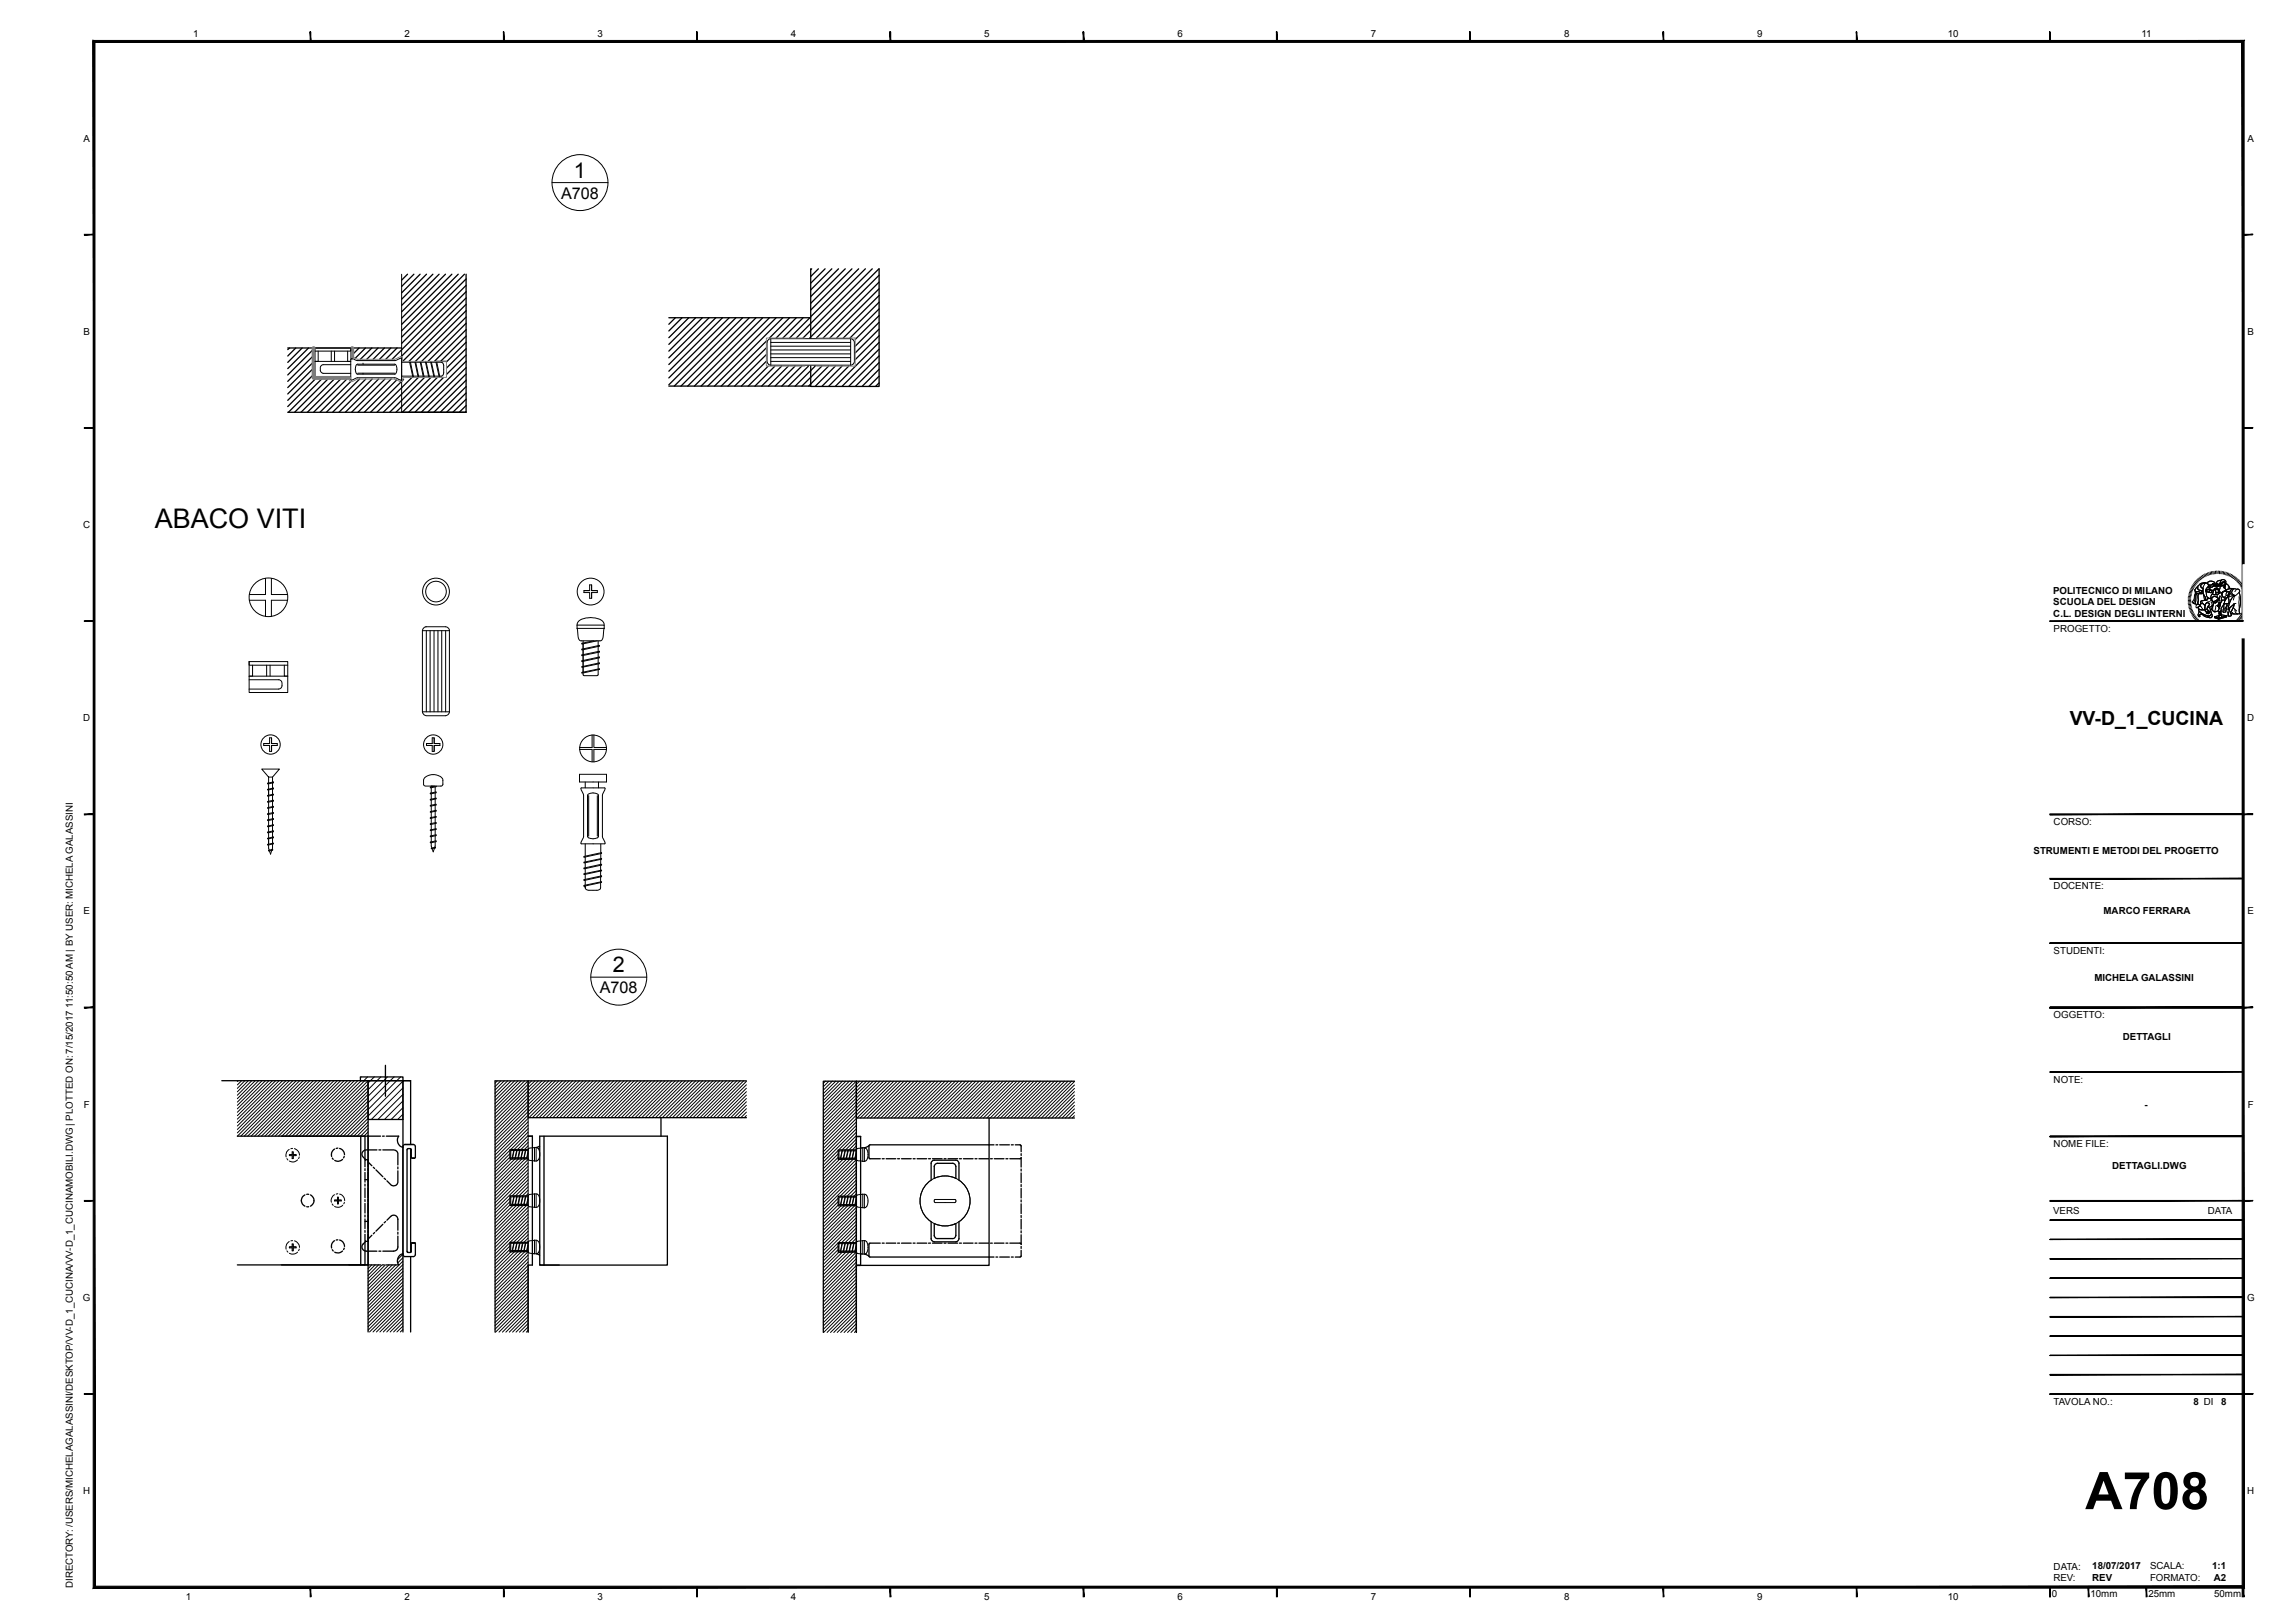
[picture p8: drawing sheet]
<svg xmlns="http://www.w3.org/2000/svg" width="594mm" height="420mm" viewBox="0 0 594 420" stroke-linecap="round" stroke-linejoin="round" font-family="sans-serif">
<defs><g id="words">
<text font-size="13.4" x="539.5" y="390.5">A708</text>
<text font-size="7" x="40" y="136.6">ABACO VITI</text>
<g font-size="5.6">
<text x="148.5" y="46">1</text>
<text x="158.5" y="251.6">2</text>
</g>
<text font-size="5" x="535.5" y="187.5">VV-D_1_CUCINA</text>
<g font-size="4.2">
<text x="145.1" y="51.5">A708</text>
<text x="155.2" y="257.1">A708</text>
</g>
<g font-size="2.5">
<text x="50" y="9.6">1</text>
<text x="104.6" y="9.6">2</text>
<text x="154.6" y="9.6">3</text>
<text x="204.6" y="9.6">4</text>
<text x="254.6" y="9.6">5</text>
<text x="304.6" y="9.6">6</text>
<text x="354.6" y="9.6">7</text>
<text x="404.6" y="9.6">8</text>
<text x="454.6" y="9.6">9</text>
<text x="503.9" y="9.6">10</text>
<text x="554" y="9.6">11</text>
<text x="21.6" y="36.6">A</text>
<text x="581.5" y="36.6">A</text>
<text x="21.6" y="86.6">B</text>
<text x="581.5" y="86.6">B</text>
<text x="21.5" y="136.6">C</text>
<text x="581.4" y="136.6">C</text>
<text x="531.1" y="153.7">POLITECNICO DI MILANO</text>
<text x="531.2" y="156.7">SCUOLA DEL DESIGN</text>
<text x="531.2" y="159.7">C.L. DESIGN DEGLI INTERNI</text>
<text x="531.3" y="163.5">PROGETTO:</text>
<text x="21.5" y="186.6">D</text>
<text x="581.4" y="186.6">D</text>
<text x="531.3" y="213.5">CORSO:</text>
<text x="526.1" y="220.9">STRUMENTI E METODI DEL PROGETTO</text>
<text x="531.3" y="230.2">DOCENTE:</text>
<text x="21.6" y="236.6">E</text>
<text x="544.2" y="236.6">MARCO FERRARA</text>
<text x="581.5" y="236.6">E</text>
<text x="531.3" y="246.9">STUDENTI:</text>
<text x="541.8" y="253.9">MICHELA GALASSINI</text>
<text x="531.3" y="263.5">OGGETTO:</text>
<text x="549.2" y="269.3">DETTAGLI</text>
<text x="531.3" y="280.2">NOTE:</text>
<text x="21.7" y="286.6">F</text>
<text x="554.8" y="286.6">-</text>
<text x="581.6" y="286.6">F</text>
<text x="531.3" y="296.9">NOME FILE:</text>
<text x="546.5" y="302.5">DETTAGLI.DWG</text>
<text x="531.2" y="314.1">VERS</text>
<text x="571.2" y="314.1">DATA</text>
<text x="21.4" y="336.6">G</text>
<text x="581.3" y="336.6">G</text>
<text x="531.3" y="363.7">TAVOLA NO.:</text>
<text x="567.5" y="363.7">8 DI</text>
<text x="574.7" y="363.7">8</text>
<text x="21.5" y="386.6">H</text>
<text x="581.4" y="386.6">H</text>
<text x="531.3" y="406.2">DATA:</text>
<text x="541.3" y="406.1">18/07/2017</text>
<text x="556.2" y="406.1">SCALA:</text>
<text x="572.3" y="406.1">1:1</text>
<text x="18.9" y="411" transform="rotate(-90 18.9 411)">DIRECTORY: /USERS/MICHELAGALASSINI/DESKTOP/VV-D_1_CUCINA/VV-D_1_CUCINAMOBILI.DWG | PLOTTED ON: 7/15/2017 11:50:50 AM | BY USER: MICHELA GALASSINI</text>
<text x="530.8" y="413.2">0</text>
<text x="531.2" y="409.1">REV:</text>
<text x="540.8" y="413.2">10mm</text>
<text x="541.3" y="409.1">REV</text>
<text x="555.8" y="413.2">25mm</text>
<text x="556.2" y="409.1">FORMATO:</text>
<text x="572.7" y="409.1">A2</text>
<text x="572.8" y="413.2">50mm</text>
<text x="48.1" y="414.1">1</text>
<text x="104.6" y="414.1">2</text>
<text x="154.6" y="414.1">3</text>
<text x="204.6" y="414.1">4</text>
<text x="254.6" y="414.1">5</text>
<text x="304.6" y="414.1">6</text>
<text x="354.6" y="414.1">7</text>
<text x="404.6" y="414.1">8</text>
<text x="454.6" y="414.1">9</text>
<text x="503.9" y="414.1">10</text>
</g>
</g></defs>
<g fill="none" stroke="#000" stroke-width=".34">
<path d="M105.4 71l-1.5 1.5M107.1 71l-3.2 3.1M108.7 71l-4.8 4.8M110.3 71l-6.4 6.4M112 71l-8.1 8M113.6 71l-9.7 9.7M115.3 71l-11.4 11.3M116.9 71l-13 13M118.6 71l-14.7 14.6M120.2 71l-16.3 16.3M120.6 73.8l-19.1 19.2M120.6 75.5l-16.9 16.8"/>
<path d="M120.6 71v35.7h-16.7M120.6 72.2l-16.7 16.7M120.6 77.1l-16.4 16.4M120.6 78.8l-14.8 14.7M209.7 69.6v17.9M210 69.6l-.3 .2M211.7 69.6l-2 2M213.5 69.6l-3.8 3.7M215.2 69.6l-5.5 5.4M216.9 69.6l-7.2 7.2M218.7 69.6l-9 8.9M220.4 69.6l-10.7 10.6"/>
<path d="M222.1 69.6l-12.4 12.4M223.9 69.6l-17.9 17.9M225.7 69.6l-17.9 17.9M227.4 71.2l-16.2 16.3M227.4 73l-14.4 14.5M227.4 74.7l-12.7 12.8M227.4 76.5l-11 11M227.4 78.2l-9.2 9.3M227.4 79.9l-7.5 7.6M74.4 90.1h29.5M74.9 90.1l-.5 .4M76.5 90.1l-2.1 2"/>
<path d="M78.2 90.1l-3.8 3.7M79.8 90.1l-5.4 5.3M81.1 90.3l-6.7 6.7M81.1 92l-6.7 6.7M81.1 93.7l-6.7 6.6M81.1 95.3l-6.7 6.6M81.1 96.9l-6.7 6.7M81.9 97.8l-7.5 7.4M83.5 97.8l-8.9 8.9M85.1 97.8l-8.9 8.9M86.8 97.8l-8.9 8.9M88.4 97.8l-8.9 8.9"/>
<path d="M90 97.8l-8.9 8.9M90.7 98.7l-7.9 8M91.2 90.1l-.1 .1M92.9 90.1l-1.8 1.7M93 98.1l-8.6 8.6M94.6 90.1l-2.7 2.6M94.6 98.1l-8.6 8.6M96.2 90.1l-3 2.9M96.3 98.1l-8.6 8.6M97.8 90.1l-2.9 2.9M97.9 98.1l-8.6 8.6M99.5 90.1l-3 2.9"/>
<path d="M99.6 98.1l-8.6 8.6M101.1 90.1l-2.9 2.9M101.2 98.1l-8.6 8.6M102.6 98.3l-8.3 8.4M102.7 90.1l-2.9 2.9M104.4 98.2l-8.5 8.5M106.5 97.8l-9 8.9M106.9 97.7h.1M108.2 97.7l-9 9M109.8 97.7l-9 9M111.5 97.7l-9.1 9M112.8 93.5h2.7"/>
<path d="M113.1 97.7l-9 9M114.7 97.7l-9 9M120.6 80.4l-13.1 13.1M120.6 82.1l-11.5 11.4M120.6 83.7l-9.9 9.8M120.6 85.3l-8.2 8.2M120.6 87l-6.6 6.5M120.6 88.6l-5.1 5.1M120.6 90.2l-5.1 5.1M120.6 91.9l-5.1 5M120.6 93.5l-13.3 13.2M120.6 95.1l-11.6 11.6"/>
<path d="M120.6 96.8l-10 9.9M120.6 98.4l-8.4 8.3M173 82.2h36.7M174.7 82.2l-1.7 1.7M176.5 82.2l-3.5 3.5M178.2 82.2l-5.2 5.2M180 82.2l-7 6.9M181.7 82.2l-8.7 8.7M183.5 82.2l-10.5 10.4M185.2 82.2l-12.2 12.1M186.9 82.2l-13.9 13.9M188.7 82.2l-15.7 15.6"/>
<path d="M190.4 82.2l-17.4 17.4M192.1 82.2l-17.7 17.7M193.9 82.2l-17.7 17.7M195.6 82.2l-17.7 17.7M197.3 82.2l-17.7 17.7M198.3 88.3l-11.7 11.6M198.3 90l-10 9.9M198.3 91.7l-8.2 8.2M198.3 93.5l-6.5 6.4M198.7 94.8l-5.1 5.1M199.1 82.2l-17.7 17.7M200.5 94.8l-5.2 5.1"/>
<path d="M200.8 82.2l-17.7 17.7M202.2 94.8l-5.2 5.1M202.5 82.2l-17.7 17.7M203.9 94.8l-5.1 5.1M204.3 82.2l-5.2 5.3M205.7 94.8l-5.2 5.1M206 82.2l-5.2 5.3M207.4 94.8l-5.2 5.1M207.8 82.2l-5.3 5.3M209.1 94.8l-5.1 5.1M209.5 87.5l17.9-17.9v30.4h-17.7M209.5 82.2l-5.2 5.3"/>
<path d="M209.7 94.8v5.1h-36.7M210.9 94.8l-5.2 5.1M212.6 94.8l-5.1 5.1M214.4 94.8l-5.2 5.1M216.1 94.8l-5.2 5.2M217.8 94.8l-5.2 5.2M219.6 94.8l-5.2 5.2M227.4 81.7l-6.1 6.2M227.4 83.4l-6.1 6.2M227.4 85.1l-6.1 6.2M227.4 86.9l-6.1 6.2M227.4 88.6l-11.3 11.4"/>
<path d="M227.4 90.3l-9.6 9.7M227.4 92.1l-7.8 7.9M227.4 93.8l-6.1 6.2M227.4 95.6l-4.4 4.4M227.4 97.3l-2.6 2.7M227.4 99.1l-.9 .9M74.4 106.7h46.2M120.6 100l-6.7 6.7M120.6 101.7l-5.1 5M120.6 103.3l-3.4 3.4M120.6 105l-1.8 1.7M120.6 106.6l-.1 .1"/>
<path d="M57.4 279.7h48.8v16.5M95.2 279.7v65M99.7 275.7v8M104.2 279.7v-1h-11v1h11v10h-9M106.2 279.7h-2v65M136.6 279.7h56.5M278 279.8h-65v65M61.4 294h37M86 299.7l.2 .3M86.6 297.4l-.8 .9v1M87.4 297.1l-.4 .1M87.9 297.2l.8 .5 .4 1.1"/>
<path d="M89 299.2l-.1 .4M93.3 294v33.3M94.4 294v6.1M95.2 294v33.3h-5M97.5 297.6h-2.8a1.08 1.08 0 0 0-1 .6 1.08 1.08 0 0 0 .3 1.2l.6 .7M98 297.6h.5M99 294h.4M99 297.6h2.8a1.08 1.08 0 0 1 1.1 1.1v2.8M99.9 294h3.2a1.91 1.91 0 0 0 1.1 2.9M106.2 297.3v26.8M106.7 299.7h.5h-.5M106.7 299.7l-.3-.1v-2.2l-.9-.2-.2 .3v26.4l.2 .2 .9-.1v-2.2l.3-.2"/>
<path d="M107.2 299.7l.3-.1-.1-3.2-.4-.2-2.5 .1-.3 .3v28.1l.3 .4 2.5 .1 .4-.3 .1-3.2-.3-.1M136.6 294h1.1v33.4h-1.1v17.3M136.6 297.5h-4.7v2.4h4.7M139.6 296.6l-.8 .3M139.6 294h33.1v33.4h-33.1zM140.7 294v33.4M171 289.2v4.8M193.1 289.2h-56.5v-9.5h-8.5v65M221.6 297.6h-4.7v2.4h4.7M221.6 294.1h1.1M222.7 294.1v33.4M222.7 294.1h-1.1v33.4h1.1"/>
<path d="M222.7 297h.1M223.2 297h.4M224.8 296.5l-1 .5M228.2 299.9h.5M229.3 299.9h2.5M232.2 299.9h.5M233.2 299.9h2.5M236.2 299.9h.5M237.3 299.9h2.5M240.2 299.9h.5M241.2 299.9h2.5M244.2 299.9h.6"/>
<path d="M245.3 299.9h2.5M248.2 299.9h.5M249.2 299.9h2.5M252.2 299.9h.6M253.3 299.9h2.5M255.9 289.3v38.2h-34.3v17.3v-65v9.5h56.4M256.3 299.9h.4M257.2 296.3h-32.3v3.4l2.8 .2M257.2 299.9h2.5M257.7 296.3h.4M258.6 296.3h2.5M260.2 299.9h.6"/>
<path d="M261.6 296.3h.5M262.7 296.3h1.4l.1 1.7M264.2 299.6l-.2 .3h-2.7M264.2 298.5v.5M264.2 299.5v2.5M78.9 309.2a1.61 1.61 0 0 0-.9 1.5 1.61 1.61 0 0 0 .9 1.4M79.4 309.1h.5M79.4 312.3h.5M80.3 309.2a1.64 1.64 0 0 1 0 2.9M88.6 300l-1.1 .5-.9-.2M94.4 301.9v-1.8h.8v1.8M94.4 319.4v1.8h.8"/>
<path d="M94.4 302.4v.5M94.4 303.4v2.5M94.4 306.4v.5M94.4 307.4v2.5M94.4 310.4v.5M94.4 311.4v2.5M94.4 314.4v.5M94.4 315.4v2.5M94.4 318.4v.5M94.4 305.3h.8M94.4 316.1h.8M95.2 300.7l1 1"/>
<path d="M96.2 319.7l-1 .9M96.6 302.1l.3 .3M96.9 318.9l-.3 .4M97.3 302.7l1.7 1.8M99 316.8l-1.7 1.8M99.4 304.9l.4 .3M99.8 316.1l-.4 .4M100.1 315.8l1-1a1.08 1.08 0 0 1 1.2-.3 1.08 1.08 0 0 1 .6 1.1v2.8M102.9 303v2.8a1.08 1.08 0 0 1-.6 1 1.08 1.08 0 0 1-1.2-.3l-1-.9M102.9 319.9v2.8a1.08 1.08 0 0 1-1.1 1.1h-2.8M102.9 302v.5M102.9 318.9v.5"/>
<path d="M136.6 309.5h-4.7v2.5l4.7-.1M221.6 309.6h-4.7v2.4h4.7M240.9 305.4v-4.5l.6-.7 6.2 .2 .4 .5v4.5M240.9 316.2v4.5l.7 .7h5.8l.3-.2 .4-.5v-4.5M241.7 304.9v-3.2l.7-.7h4.2l.4 .3 .3 .5v3.1M241.7 316.7v3.2l.7 .6 4.5-.1 .4-.6v-3.1M264.2 302.5v.5M264.2 303.5v2.5M264.2 306.5v.6M264.2 307.5v2.5M264.2 310.5v.5M264.2 311.5v2.5"/>
<path d="M264.2 314.5v.6M264.2 315.5v2.6M264.2 318.5v.5M264.2 319.5v2.5M61.4 327.3h37M86 323.4l.2 .3M86.6 321.1l-.8 .9v1M87.4 320.9h-.4M87.9 320.9l.8 .5 .4 1.1M88.6 323.7l-.8 .5-1.2-.2M89 323l-.1 .4M94.4 321.4v5.9"/>
<path d="M94.6 321.2l-.6 .7a1.08 1.08 0 0 0-.3 1.2 1.08 1.08 0 0 0 1 .7h2.8M98 323.8h.5M99 327.3h.4M104.2 324.4a1.91 1.91 0 0 0-1.1 2.9h-3.2M106.2 325.2v19.5M106.7 321.6h.5h-.5M136.2 323.8h.1M136.6 321.5h-4.7v2.4h4.7M137.9 324.4l-.2 .1M138.8 324.5l.8 .3M139.6 327.4h5.1M221.6 321.6h-4.7v2.5l4.7-.1"/>
<path d="M221.6 327.5h1.1M222.8 324.5h-.1M223.8 324.6l1 .5M227.7 321.7l-2.8 .1v3.5h32.3M228.2 321.7h.5M229.3 321.7h2.5M232.2 321.7h.5M233.2 321.7h2.5M236.2 321.7h.5M237.3 321.7h2.5M240.2 321.7h.5M241.2 321.7h2.5"/>
<path d="M244.2 321.7h.6M245.3 321.7h2.5M248.2 321.7h.5M249.2 321.7h2.5M252.2 321.7h.6M253.3 321.7h2.5M256.3 321.7h.4M257.2 321.7h2.5M257.7 325.3h.4M258.6 325.3h2.5M260.2 321.7h.6M261.3 321.7h2.6l.3 .3"/>
<path d="M261.6 325.3h.5M264.2 323.6l-.1 1.6-1.4 .1M264.2 322.5v.6"/>
</g>
<g fill="none" stroke="#000" stroke-width=".26">
<path d="M142.8 47.3h14.5M103.9 71v35.7M81.5 90.1h9.2v7.4h-9.2zM82.3 90.9v2.6h-.8h9.2h-.8v-2.6M85.7 90.9v2.6M86.6 90.9v2.6M90.7 97.5v.8a1.36 1.36 0 0 0 1.4-.5l10.5 .1a1.14 1.14 0 0 0 1.3 .4v-.1M90.7 94.4h-7.2l-.6 .6v1.1l.6 .5h7.2M90.7 90.1v.8h-9.2M92.3 94.3l9.8-.1a1.7 1.7 0 0 1 0 2.6h-9.5a1.61 1.61 0 0 1-.5-2.2zM92.6 96.6h9.5M92.6 94.5h9.5"/>
<path d="M93.9 96.8h.1M93.9 94.2h.1M103.9 92.9l-.2-.2-1.4 .6h-9.9l-.8-.3a.47 .47 0 0 0-.4-.2 .47 .47 0 0 0-.4 .3M103.9 97.3h2.9M103.9 93.7h2.1M105.9 93.5h.3l.8 4.2-.2-.1zM106.2 93.7h1.1M107 97.3h1.1M107.3 93.5h.2l.9 4.2-.2-.1zM107.5 93.7h1.2M108.3 97.3h1.2M108.7 93.5h.2l.8 4.2-.2-.1z"/>
<path d="M108.9 93.7h1.2M109.7 97.3h1.1M110 93.5h.2l.9 4.2h-.2zM110.3 93.7h1.1M111 97.3h1.2M111.4 93.5h.2l.9 4.2h-.2zM111.6 93.7h1.2M112.4 97.3h1.2M112.8 93.5l.2 .1 .8 4.1h-.2zM113 93.7l1.3 .1 .5 .7-.1 2.4-.4 .4h-.5M199.4 87.6l-.5 .2-.5 .7v5.2l.4 .6 .6 .2M199.4 94.5h20.7"/>
<path d="M199.4 93.5h20.7M199.4 87.6v6.9M199.4 87.6h20.7M199.4 92.6h20.7M199.4 91.6h20.7M199.4 90.6h20.7M199.4 89.6h20.7M199.4 88.6h20.7M220.1 87.6l.6 .3 .3 .5v5.3l-.3 .6-.6 .2M220.1 87.6v6.9M64.5 155.3h4.2v4.2M68.7 149.7v4.1h-4.2"/>
<path d="M70.2 149.7v4.1h4.2M74.4 155.3h-4.2v4.2M151.1 152.8h1.4M152.5 152.8v-1.4h.6v1.4h1.4v.5h-1.4M152.5 152.8h-1.4v.5h1.4v1.5h.6v-1.5M153.1 151.4v1.4h1.4M153.1 153.3v1.5M566.1 154.7h.7M566.1 155l.7 .1M566.1 155.4h.7M566.1 154.3l.7 .1M566.2 154l.7 .1"/>
<path d="M566.3 153.6l.6 .2M566.4 153.3l.6 .2M566.5 153l.6 .2M566.6 152.6l.6 .3M566.8 152.3l.6 .3M566.8 155.7l-.7 .1M566.8 156.1h-.7M566.8 156.4l-.7 .1M566.9 156.7l-.7 .1M566.9 151.9l.6 .4M566.9 157l-.6 .2M567 157.3l-.6 .2"/>
<path d="M567.1 151.6l.6 .4M567.1 157.7l-.6 .2M567.2 158l-.6 .2M567.2 151.4l.6 .3M567.4 158.3l-.7 .2M567.5 151.1l.5 .3M567.5 158.5l-.6 .3M567.7 150.8l.5 .4M567.7 158.8l-.6 .4M567.8 159.1l-.6 .4M567.9 150.5l.5 .4M568 153l.7 .1a.68 .68 0 0 0 1.2-.1l.1 .6h-.3a1.44 1.44 0 0 1-1.8-.4z"/>
<path d="M568 153v.5M568 159.4l-.6 .4M568.1 150.2l.5 .5M568.2 153.6l-.3 .5-.1 1.3-.4 .7 .4 .2M568.2 159.6l-.6 .5M568.3 152l.3-.2v.6l.2 .2 1 .4a.66 .66 0 0 1-1.1 .1l-.5 .1a.49 .49 0 0 1-.4-.4 .49 .49 0 0 1 .3-.6zM568.3 153.6h.6l-.3 .5v2.3l-.8-.2 .2-.7a2.21 2.21 0 0 1 .3-1.8zM568.4 153.6h-.1a2 2 0 0 0-.2 1.9l-.3 .8 .8 .1M568.4 150l.5 .4M568.4 159.9l-.5 .4M568.6 151.8l-.6 .6a.43 .43 0 0 0-.2 .5 .43 .43 0 0 0 .5 .3l.4-.1a.68 .68 0 0 0 1.2-.1M568.6 157.2l.3 .4 .4 .2 1.2-.1"/>
<path d="M568.6 149.7l.5 .5M568.7 151.6l.8-.7h1.1a.99 .99 0 0 0-1.2 .9l.2 .3 .4 .1-.1 .8-1.2-.4-.1-.2zM568.8 153.7l.8-.1a.71 .71 0 0 1 .7 .7l.3 .4-.1 .5-.8 .3a.47 .47 0 0 0-.3 .8 .39 .39 0 0 1-.4 .3 .39 .39 0 0 1-.4-.4zM568.8 157.5l.7 .3 1-.1v.4l.4 .4-.1 .2 .3-.2 .2 .3-.1-.5 .2 .4-.1-.4 .4 .1-.8-.8 .3-.6 .4 .1 .5 1.4-.1 .6a1.11 1.11 0 0 1-1.5 .1l-1.5-1zM568.8 157.5l.1 .6 .6 .6 2.1 .9M568.8 157.5h.1M568.9 153.6l-.3 .5 .1 2.3M568.9 158.3l2 1a.84 .84 0 0 0 1.1-.2l.2-.3 .1 .3a.67 .67 0 0 1-.3 .8 .67 .67 0 0 1-.8-.1l-1.1-.4a.56 .56 0 0 0-.5-.5 .56 .56 0 0 0-.6 .4l.2 .1-.2 .2a.6 .6 0 0 1-.1-1.1zM568.9 158.2v.2a.81 .81 0 0 0 0 1.2l.3-.2a.24 .24 0 0 1-.2-.3 .24 .24 0 0 1 .3-.1l.3-.1 .8 .6 1 .3a.61 .61 0 0 0 .9-.1 .61 .61 0 0 0-.2-.9M568.9 149.5l.5 .5M569.2 156.6h-.2a.5 .5 0 0 0-.7 0 .5 .5 0 0 0 .1 .7l.4-.3a.58 .58 0 0 1 .9 .4l.1 .1M569.2 149.3l.4 .5"/>
<path d="M569.4 156.3a.72 .72 0 0 1 1.1 .4l-.1 1h-1.2l-.6-.5 .7-.3-.1-.3zM569.4 155.6l1.6-.3a.38 .38 0 0 1 .1-.4 .38 .38 0 0 1 .4 0l.7 .2 .3 .5a1 1 0 0 1-.2 1.1 1 1 0 0 1-1.1 .3l.2-.3a.4 .4 0 0 0 .2-.5 .4 .4 0 0 0-.5-.2l-.1-.1-.3 .3-.2 .5-.7-.6a.31 .31 0 0 1-.5-.1 .31 .31 0 0 1 .1-.4zM569.5 151.3l1.2-.5a.78 .78 0 0 1 .7 .8 .78 .78 0 0 1-.6 .8 2.6 2.6 0 0 0 .3 2.1l.4 .3-.2 .1a.3 .3 0 0 0-.3 .1 .3 .3 0 0 0-.1 .3l-.4-.1 .1-.5-.6-1.3-.1-1.2a.58 .58 0 0 1-.5-.3 .58 .58 0 0 1 .1-.6zM569.5 149.1l.4 .5M569.7 156l.8 .7M569.7 156.1a.6 .6 0 0 0-.4 .8M569.8 148.9l.3 .5M570 153.6h-1.6a.57 .57 0 0 0-.6 .2 .57 .57 0 0 0-.1 .6l-.1 .6-.5 .7 .3 .4M570.1 153.9l.3 1.4M570.1 148.7l.3 .6M570.4 151.2l-.4 .9v1.4l.6 1.2-.1 .5 .2 .2 .3-.1a.38 .38 0 0 1 .1-.4 .38 .38 0 0 1 .4 0v-.1a1.16 1.16 0 0 1-.7-1.5 1.3 1.3 0 0 1 .5-1.6 .96 .96 0 0 0-1.4-.9l-.7 .3-.5 .5-.1 .5 .2 .5 1 .4M570.4 148.5l.3 .7"/>
<path d="M570.5 155.2l-.8 .3a.37 .37 0 0 0-.4 .2 .37 .37 0 0 0 .2 .5M570.6 150.8a.85 .85 0 0 0-.9 .3 .85 .85 0 0 0-.2 .9l.4 .2M570.7 156.2a.45 .45 0 0 1 .6-.2 .45 .45 0 0 1 .1 .6l-.3 .7a.69 .69 0 0 0 .4 .9l.2 .3-.4-.2 .2 .4-.3-.4 .1 .5-.2-.3-.3 .2 .1-.2-.3-.2a1.93 1.93 0 0 1-.1-1.8zM570.7 156.2a.45 .45 0 0 1 .6-.2 .45 .45 0 0 1 .1 .6l-.5 1.1 .8 .7-.4-.1 .1 .4-.2-.4v.5l-.1-.3-.3 .2 .1-.2-.3-.2a1.93 1.93 0 0 1-.1-1.8zM570.8 148.4l.2 .6M570.8 152.3l.4-.4 .6-.1-.1 .6-1.1 .5zM570.9 152.7l.7-.3 .3 .3a.32 .32 0 0 0-.3 .2 .32 .32 0 0 0 .1 .4l-.6-.1zM570.9 152.7l.2 .5 .6 .1M571 150.9l.7-.5 1.2 .3a.27 .27 0 0 1 .2 .4 .27 .27 0 0 1-.5 0l-.1-.1-.5 .4h-.6l-.1-.1M571.1 148.3l.2 .6M571.2 150.6l1-.2 .8 .4 .1 .3-.3 .1-.3-.2-.3 .4h-.6l-.6-.5zM571.3 151.2l.7 .2 .5-.4 .3 .2-.2 .6-.4 .2-.4-.2-.6 .1z"/>
<path d="M571.4 148.1l.2 .7M571.5 154.8l.7 .3 .4 .9a.58 .58 0 0 1-.4 .8M571.6 152.7h.9l-.3 .2v.4a.41 .41 0 0 1-.6 0 .41 .41 0 0 1 0-.6zM571.6 157.2l.5 1.6-.3 .5-.7 .1M571.6 152.5l.3 .2M571.7 152.2v.2l-1.1 .5M571.7 155.7l-.7 .2M571.8 148l.1 .7M571.8 151.8l-.3 .5M571.9 155.4l.7 .5M572 152.7h.5l-.3 .2v.4a.37 .37 0 0 1-.6-.2 .37 .37 0 0 1 .4-.4l-.1 .1M572 155.8a.69 .69 0 0 1 .2 1 .69 .69 0 0 1-.9 .2"/>
<path d="M572.1 155v-.2l.6-.5 1 .3 .1 .3a.25 .25 0 0 1 .2 .4 .25 .25 0 0 1-.4-.1l-1.1 .5 .7 .4 .4-.3 .1-.4a.28 .28 0 0 0 .3-.2 .28 .28 0 0 0-.2-.4l-.2-.2-.9-.2-.6 .7-.2-.1 .3-1.1 .2-.3 .3 .2 1 .1 .6-.4-.1-.4 .7 .2-.2 .3 .3 .8-.3 .6a.69 .69 0 0 1-.2 1l-.5 .2-.1 .5h-.3l.2 .2h.3v.4l.2-.3-.3 .7a.49 .49 0 0 1-.6 .6h-.7l-.6-.6 .4-.6 .1-1.1M572.1 154.8l.6-.5 1 .3 .1 .3a.25 .25 0 0 1 .2 .4 .25 .25 0 0 1-.4-.1l-.4 .3a.48 .48 0 0 1-.6 .3 .48 .48 0 0 1-.4-.5zM572.1 157.7l.8 .6M572.1 147.9l.1 .7M572.3 151.7l.1 .1M572.4 153.6a1.25 1.25 0 0 0-.5 1.4M572.4 151.4l.2 .1M572.5 157.1v.9M572.5 147.9l.1 .7M572.5 151.4v.1M572.5 155.7l1.2-.4-.1 .5-.5 .3-.5-.2zM572.6 156.5l-.3 .9-.4 .5"/>
<path d="M572.7 155.8l-.1 .1M572.8 151.6l.4-.2 .4 .1v-.1a.23 .23 0 0 1 .2 .2 .23 .23 0 0 1-.2 .3zM572.8 152.5l.2-.3 .8 .1 .5 1.1a.24 .24 0 0 1-.4 .1 .24 .24 0 0 1 .1-.4l-.3-.7a.41 .41 0 0 0-.6 0 .41 .41 0 0 0 .1 .6l.1 .4a.42 .42 0 0 1-.4 .5 .42 .42 0 0 1-.4-.6zM572.8 147.8l.1 .7M572.8 151.2l-.2 .6-.4 .2-.4-.2-.5 .1M572.9 159.6l2-.5 1.2 .3-2.1 .5zM572.9 159.6l1.1 .3v.3l-1.1-.3zM572.9 159.6a6.1 6.1 0 0 1 3.2-.2l-2.1 .5zM573.1 152.4h.7l.2 .8a.55 .55 0 0 1-.2 .5 .55 .55 0 0 1-.5 .1zM573.2 147.8v.7M573.2 151.4a.42 .42 0 0 1 .6-.3 .42 .42 0 0 1 .2 .6h-.2M573.3 151.1a.42 .42 0 0 1 .6 0 .42 .42 0 0 1-.1 .6l-.1-.3h-.5z"/>
<path d="M573.3 156.8l-.4 1.5 1.1-.2M573.3 155.8v.1M573.3 155.5l.2 .1M573.3 155.8h.1M573.4 155.5l-.1 .1M573.4 152.6h.1M573.5 152.5l-.2 .2M573.5 147.8l.1 .6M573.6 156.7h.3l.1-.5 .5-.2-.4 1.3v-.4h-.3zM573.6 151.5l-.4-.1-.4 .2h.3a.3 .3 0 0 0 .5 .3 .3 .3 0 0 0 0-.5v.2M573.6 153.9v.7M573.7 155.3l-.1 .5-.5 .3-.4-.3"/>
<path d="M573.7 152.4l.3 .3-.2 .1M573.8 152.6v-.1a.41 .41 0 0 0-.7-.1 .41 .41 0 0 0 .1 .6v.2a.47 .47 0 0 1-.2 .7 .47 .47 0 0 1-.6-.4l.4-1.1 .7-.2 .4 .2 .3 .7a.25 .25 0 0 1 0 .5 .25 .25 0 0 1-.4-.3M573.9 147.8l-.1 .6M573.9 152.9l-.1 .1M574 152.7v.1a.39 .39 0 0 1-.2 .6 .39 .39 0 0 1-.5-.2M574 153.6l-.2 .2h-.5M574 159.9l2.1-.5v.2l-2.1 .6zM574 159.9v.3M574.1 151.6l.1-.1 .2 .3-.3 .9M574.1 156.1h.1M574.1 156.7v.6l.2-.3M574.2 153.1v-.1a.32 .32 0 0 1-.1-.3 .32 .32 0 0 1 .2-.2v-.3a.35 .35 0 0 0 .2-.4 .35 .35 0 0 0-.4-.2 .58 .58 0 0 0-.6-.6v-.4l.4-.3a.35 .35 0 0 1 .3-.2 .35 .35 0 0 1 .3 .3l-.2 .6 .1 .8 .3-.1v-.5a.38 .38 0 0 0 .3 .4 .38 .38 0 0 0 .4-.2l-.1 .7 .3-.1v.3a.35 .35 0 0 1 .2 .4 .35 .35 0 0 1-.3 .3l-.6 .3"/>
<path d="M574.2 151.1l.1 .5M574.2 147.8v.7M574.3 156.5l-.2 .2v-.2M574.3 154.1l-.2 1.4M574.3 153.4l.5 .2M574.4 158.2l.1-.1 .2 1.1-.3-.6-.3 .7zM574.4 155.3l-.3 .3v.5M574.5 156l-.4 .1-.2 .6h-.3l.2 .2h.3M574.5 150.3l.3-.3h.4a1.01 1.01 0 0 1 .6 1.4l-.4 .8 .3-1.4-.2-.3-.3 .2a.78 .78 0 0 0-.5 1l-.3 .1v-.5zM574.5 154.2l-.4 .9M574.6 150.3h-.8l-.3 .4v.3M574.6 147.8l-.1 .7"/>
<path d="M574.7 150.1l.5-.1a1.01 1.01 0 0 1 .6 1.4l-.4 .8v-.8l.3-.4-.2-.5-.6 .2-.2 1-.3 .1-.1-.8zM574.7 151.2a.38 .38 0 0 0 .3 .4 .38 .38 0 0 0 .4-.2M574.8 153.3l.8-.4 .7 .2a.48 .48 0 0 1 .5 .2 .48 .48 0 0 1 0 .5l-.3 .5a.63 .63 0 0 1-.8 .4l-.2 .1-.5-.5zM574.9 150.7l.6-.2 .2 .5-.3 .4a.45 .45 0 0 1-.6 0 .45 .45 0 0 1 .1-.7zM574.9 155.3l.8-.1-1.1 2.4a.3 .3 0 0 1 .1 .4 .3 .3 0 0 1-.3 .2l-.3 .6-.2-.9zM574.9 151l.2 .1M574.9 155.3l-1 2.7 .2 .8 .4-.7 .2 1.4-.3-.9-.4 1.1 .1-.9M575 151.1h.1M575 151.4l.1 .1M575 154.4l-.3 .4 .1 .5 1-.1 .4-.6M575 147.9l-.2 .6M575 151.3l.1 .1"/>
<path d="M575.3 147.9l-.1 .7M575.3 151.1l.2 .1M575.4 156.3a.43 .43 0 0 1 .7 0l-.5 1.6a.29 .29 0 0 1 .2 .4 .29 .29 0 0 1-.5 .1l-.2-.2zM575.4 151.2h.1M575.6 152l.4 .6M575.6 148l-.1 .6M575.6 154.4l.1 .1M575.7 152.8l.9-.4 .9-.1-.6 1zM575.7 155.2l-.4 1.2-.7 1v.9M575.8 151l.6 .4 .6 .9-.4 .1a.6 .6 0 0 1-.9 0 .6 .6 0 0 1 0-.8zM575.8 154.4h-.3M575.8 151l.6 .4 .3 .6"/>
<path d="M575.8 154.7h.1M576 148.1l-.2 .7M576.1 159.4v.2l-2.1 .6-1.1-.3v-.3M576.1 156.2l-.5 1.7a.29 .29 0 0 1 .2 .4 .29 .29 0 0 1-.5 .1l-.2-.1 .2-.9v-1.1M576.3 154.4l.4-.1-.1 1.2a.47 .47 0 0 1 0 .7 .47 .47 0 0 1-.6 0l-.7 .1 .4-1.1zM576.3 148.2l-.2 .7M576.4 154.1l-.1 .3M576.4 153.1l.4 .1 .1 .3M576.4 151.9l.6 .4M576.6 156.2l-1.2 .1M576.6 157.5l-.2 .2 .3 .3M576.6 148.3l-.2 .7"/>
<path d="M576.7 154.3l-.1 1.7-.6 1.4 .2 1.1 .3 .3M576.9 157.3l1.1-1-.2 .8-.7 1.3v.4a.39 .39 0 0 1-.1 .7 .39 .39 0 0 1-.6-.4zM576.9 153.3v-.1a1.04 1.04 0 0 1 1.6-.7h.3a.54 .54 0 0 1 .6 .3 .54 .54 0 0 1-.3 .7l-.4 .3a1.11 1.11 0 0 1-1.8-.3M576.9 153.5l-.6 .9a.75 .75 0 0 1-1.2 0l-.1-.1a.83 .83 0 0 1 .2-1.1h.9l-.2 .6a.24 .24 0 0 0 .2 .3 .24 .24 0 0 0 .3-.2l.2-.3-.2-.5-.6-.2-.7 .2-.4 .5 .1 .2M576.9 155.1l.1 .5M577 148.5l-.3 .6M577.3 148.6l-.3 .6M577.4 154.2l-.9 .1M577.4 158.5l.6 .4M577.6 152.3l-1 .1-.9 .5M577.6 148.8l-.3 .6M577.7 152.5l.2-.2 .6 .2a.56 .56 0 0 1 .7 .1 .56 .56 0 0 1 .1 .7l.3 1.7v1.5a2.36 2.36 0 0 0-.1 2.2l.1 .1h-1.9a.36 .36 0 0 1-.5 .1 .36 .36 0 0 1-.1-.5l.7-1.3 .2-.8-1.6 1.4 .6-2.2a1.72 1.72 0 0 1 1.3-1.4 .87 .87 0 0 1-.9-.6 .87 .87 0 0 1 .3-1z"/>
<path d="M577.8 157.2l.8 .9M577.8 154.2l-.9 1.5-.5 2 1.6-1.4 .5-.1M577.9 152.4a.91 .91 0 0 0-.5 1 .91 .91 0 0 0 .9 .7M577.9 149l-.4 .6M578 156.3l-.2 .8-.7 1.3v.4a.37 .37 0 0 1 .1 .5 .37 .37 0 0 1-.5 .1 .27 .27 0 0 1-.4-.2 .27 .27 0 0 1 .2-.3l.4-1.6M578.1 154.2l-.3 1.1M578.2 157.7a1.06 1.06 0 0 0 .7 1.2M578.2 149.2l-.4 .5M578.5 152.8l-.3 .3M578.5 149.4l-.4 .6M578.8 149.7l-.5 .5M579.1 149.9l-.5 .5"/>
<path d="M579.2 159.8l.5 .4M579.3 154.4v3.3M579.3 153.3l.1 .2a9.8 9.8 0 0 1-.1 4.8l.3 .5h-2.4M579.3 150.1l-.5 .5M579.4 159.5l.5 .4M579.5 150.4l-.5 .4M579.6 159.3l.6 .3M579.7 159l.6 .3M579.8 150.7l-.6 .4M579.9 158.7l.6 .3M580 151l-.6 .4M580.1 158.4l.6 .3"/>
<path d="M580.2 151.3l-.6 .3M580.2 158.1l.6 .3M580.3 157.8l.7 .2M580.4 151.6l-.6 .3M580.4 157.5l.6 .2M580.5 157.2l.7 .2M580.5 151.9l-.6 .3M580.6 156.9l.7 .1M580.6 156.6h.7M580.7 156.2l.6 .1M580.7 155.3h.7M580.7 155.6l.7 .1"/>
<path d="M580.7 152.2l-.6 .3M580.7 155.9l.7 .1M580.8 152.5l-.6 .3M581 152.9l-.7 .2M581.1 153.2l-.7 .2M581.2 153.6l-.7 .1M581.3 153.9l-.7 .1M581.3 154.2l-.6 .2M581.3 154.6l-.6 .1M581.4 155h-.7M64.5 171.2h9.9v8h-9.9zM64.5 175.9h7.6a.87 .87 0 0 1 .9 .8v.8a.96 .96 0 0 1-.9 .8h-7.6"/>
<path d="M64.5 171.2v.9h9.9M65.3 172.1v2.9h-.8h9.9h-.8v-2.9M69 172.1v2.9M69.9 172.1v2.9M109.3 163.2a1.2 1.2 0 0 1 1-1h5a1.09 1.09 0 0 1 1 1M109.3 163.2h7M109.3 163.2v21M110.1 162.2h.2M110.3 163.2v21M111.3 163.2v21M112.3 163.2v21M113.3 163.2v21"/>
<path d="M114.3 163.2v21M115.3 163.2v21M116.3 163.2v21M149.3 161.8h7v.8h-7zM149.3 161.8v-.4a3.6 3.6 0 0 1 3.5-1.6 4.5 4.5 0 0 1 3.3 1.3l.2 .7M149.3 162.6h.1M149.3 162.6l.2 1a2.28 2.28 0 0 0 .7 2.2h5a.98 .98 0 0 0 .9-1.2l.2-2M150.5 174l4.6-.9-.1 .1-4.4 1zM150.5 172.6l4.6-1-.1 .2-4.4 .9zM150.5 171l4.6-.9-.1 .1-4.4 1zM150.5 169.5l4.6-1-.1 .3-4.4 .9zM150.5 168l4.6-.9-.1 .1-4.4 1z"/>
<path d="M150.9 165.8v8.8M150.9 174.6l.2 .2h3.4l.2-.2M153.6 165.8l-3 .7-.1 .1 4-.8M154.7 165.8v8.8M156.3 162.6h.1M568.6 160.2l-.5 .4M568.8 160.4l-.5 .5M569.1 160.6l-.5 .5M569.3 160.8l-.4 .5M569.6 161l-.4 .6M569.8 161.2l-.4 .6M570.1 161.4l-.4 .6"/>
<path d="M570.4 161.6l-.4 .5M570.7 161.7l-.3 .6M571 161.9l-.3 .5M571.3 162l-.3 .6M571.6 162.1l-.2 .6M571.9 162.1l-.2 .7M572.2 162.2l-.1 .7M572.5 162.3l-.1 .7M572.8 162.4l-.1 .6M573.2 162.4l-.1 .7M573.5 162.4v.7M573.8 162.4v.7"/>
<path d="M574.1 162.4l.1 .7M574.5 162.4v.6M574.8 162.3l.1 .7M575.1 162.3l.1 .7M575.4 162.2l.2 .7M575.8 162.1l.1 .7M576.1 162l.2 .7M576.3 161.9l.3 .6M576.6 161.8l.3 .6M576.9 161.6l.4 .6M577.2 161.5l.4 .6M577.5 161.3l.4 .6"/>
<path d="M577.8 161.1l.4 .6M578 160.9l.5 .6M578.3 160.7l.4 .5M578.5 160.5l.5 .5M578.8 160.3l.5 .5M579 160l.5 .5M67.7 199h4.6l-1.8 2.1h-1zM68.2 192.4h1.5M69.7 192.4v-1.5h.6v1.5h1.4v.5h-1.4M69.7 192.4h-1.5v.5h1.5v1.5h.6v-1.5M70.3 190.9v1.5h1.4M70.3 192.9v1.5"/>
<path d="M109.3 184.2a1.2 1.2 0 0 0 1 1h5a1.09 1.09 0 0 0 1-1M109.3 184.2h7M110.3 192.4h1.5M111.8 192.4v-1.5h.5v1.5h1.5v.5h-1.5M111.8 192.4h-1.5v.5h1.5v1.5h.5v-1.5M112.3 190.9v1.5h1.5M112.3 192.9v1.5M149.9 193.9h3.3v3.3M153.2 190.2v3.2h-3.3M153.6 190.2v3.2h3.3M156.9 193.9h-3.3v3.3M69.2 218.5l1.6-.2-1.5 .4z"/>
<path d="M69.2 217l1.6-.3-1.5 .4zM69.2 215.4l1.6-.3-1.5 .4zM69.2 213.8l1.6-.3-1.5 .5zM69.2 212.2l1.6-.3-1.5 .5zM69.2 210.6l1.6-.2-1.5 .4zM69.2 207.4l1.6-.2-1.5 .4zM69.2 204.3l1.6-.3-1.5 .4zM69.3 209l1.4-.3 .1 .1-1.6 .4zM69.3 205.8l1.5-.2-1.6 .4zM69.3 202.7l1.5-.3-1.6 .5zM69.5 218.7l.2 1.3M69.5 201.1v4.7"/>
<path d="M69.5 206v1.4M69.5 207.6v1.4M69.5 209.1v1.4M69.5 210.7v1.4M69.5 212.3v1.4M69.5 213.9v1.4M69.5 215.5v1.4M69.5 217.1v1.4M70.5 218.5l-.1 1.3M70.5 201.1v4.5M70.5 205.8v1.3M70.5 207.4v1.4"/>
<path d="M70.5 208.9v1.4M70.5 210.5v1.4M70.5 212.1v1.4M70.5 213.7v1.4M70.5 215.3v1.3M70.5 216.8v1.4M109.8 201.3a3.2 3.2 0 0 1 4.8 .5v1.2l-.3 .4h-4.3l-.4-.4v-1.2zM111.3 216.4l1.5-.4v.2l-1.4 .3zM111.3 214.8l1.5-.3v.1l-1.4 .3zM111.3 213.2l1.5-.3v.2l-1.4 .3zM111.3 211.6l1.5-.3v.2l-1.4 .3zM111.3 210.1l1.5-.4v.2l-1.4 .3z"/>
<path d="M111.3 208.5l1.5-.3v.1l-1.4 .3zM111.3 206.9l1.5-.3v.1l-1.4 .4zM111.3 205.3l1.5-.3v.2l-1.4 .3zM111.4 217.9l1.4-.3v.2l-1.5 .3zM111.6 219.5l1.1-.2-.1 .1-1 .2zM111.6 218.1l.1 1.3M111.6 203.8v1.4M111.6 205.4v1.4M111.6 207v1.4M111.6 208.6v1.4M111.6 210.2v1.4M111.6 211.8v1.3"/>
<path d="M111.6 213.3v1.4M111.6 214.9v1.4M111.6 216.5v1.4M112.1 203.4h-.5v.2M112.4 219.5l-.3 .9-.3-.8M112.5 203.4l-1.1 .3-.1 .1 1.5-.2v-.2M112.6 217.9l-.1 1.4M112.6 203.6v1.4M112.6 205.2v1.4M112.6 206.8v1.4M112.6 208.4v1.3M112.6 209.9v1.4"/>
<path d="M112.6 211.6v1.3M112.6 213.1v1.4M112.6 214.7v1.4M112.6 216.3v1.3M149.9 200.4h7v2h-7zM150.3 203.9h6.1a.39 .39 0 0 1 .2 .3 .39 .39 0 0 1-.2 .4l-.5 1.2v10.7l.5 1.1a.39 .39 0 0 1 .2 .4 .39 .39 0 0 1-.2 .4h-5.9a.39 .39 0 0 1-.3-.4 .39 .39 0 0 1 .3-.4l.5-1.1v-10.7zM151.4 202.4v1.5M151.4 218.4v3.1M152 207.4h.1M152.1 205.6a2.2 2.2 0 0 1 2.7 .2v10.6a1.63 1.63 0 0 1-1.7 .6 .87 .87 0 0 1-1.1-.6zM152.3 205.9v10.5M154.5 205.9v10.5"/>
<path d="M154.8 207.4h.1M154.8 202.4v1.5M155.4 218.4v2.3M69.5 220.1l1.1-.2-1.1 .3zM70.3 220.1l-.3 .9-.3-.8M151.1 221.7l4.5-1v.2l-4.5 .9zM151.1 223.1l4.5-.9v.1l-4.5 1zM151.1 224.7l4.5-1v.2l-4.5 .9zM151.1 226.2l4.5-1v.2l-4.5 .9zM151.1 227.7l4.5-1v.2l-4.5 .9zM151.1 229.2l4.5-1v.2l-4.5 .9zM151.1 229.3h.3v.5"/>
<path d="M151.4 221.8v1.3M151.4 223.3v1.2M151.4 224.8v1.3M151.4 226.3v1.3M151.4 227.8v1.3M151.4 229.3v.5M155.4 228.4v1.4a.92 .92 0 0 1-1 .6h-2a.92 .92 0 0 1-1-.6M155.4 223.9v1.3M155.4 225.4v1.3M155.4 226.9v1.3M155.4 220.9v1.3M155.4 222.4v1.3"/>
<path d="M152.8 252.9h14.5M61.6 279.7l-.2 .2M62.5 279.7l-1.1 1.1M63.4 279.7l-2 2M64.2 279.7l-2.8 2.8M65.1 279.7l-3.7 3.7M66 279.7l-4.6 4.6M66.9 279.7l-5.5 5.5M67.8 279.7l-6.4 6.4M68.7 279.7l-7.3 7.2M69.6 279.7l-8.2 8.1M70.5 279.7l-9.1 9"/>
<path d="M71.3 279.7l-9.9 9.9M72.2 279.7l-10.8 10.8M73.1 279.7l-11.7 11.7M74 279.7l-12.6 12.6M74.9 279.7l-13.5 13.5M75.8 279.7l-14.4 14.3M76.6 279.7l-14.3 14.3M77.5 279.7l-14.3 14.3M78.4 279.7l-14.3 14.3M79.3 279.7l-14.3 14.3M80.2 279.7l-14.4 14.3M81 279.7l-14.3 14.3"/>
<path d="M81.9 279.7l-14.3 14.3M82.8 279.7l-14.3 14.3M83.7 279.7l-14.3 14.3M84.6 279.7l-14.3 14.3M85.5 279.7l-14.4 14.3M86.4 279.7l-14.4 14.3M87.3 279.7l-14.4 14.3M88.1 279.7l-14.3 14.3M89 279.7l-14.3 14.3M89.9 279.7l-14.3 14.3M90.8 279.7l-14.3 14.3M91.7 279.7l-14.3 14.3"/>
<path d="M92.6 279.7l-14.4 14.3M93.4 278.7l-.2 .2M93.5 279.7l-14.4 14.3M94.3 279.7l-14.3 14.3M95.1 278.7l-1 1M95.2 279.7l-14.3 14.3M96.8 278.7l-1.6 1.6M98.5 278.7l-3.3 3.3M100.2 278.7l-5 5M102 278.7l-6.8 6.7M103.7 278.7l-8.5 8.4M104.2 279.8l-9 9"/>
<path d="M128.7 279.7l-.6 .6M129.6 279.7l-1.5 1.5M130.5 279.7l-2.4 2.4M131.3 279.7l-3.2 3.3M132.2 279.7l-4.1 4.2M133.1 279.7l-5 5M134 279.7l-5.9 5.9M134.9 279.7l-6.8 6.8M135.7 279.7l-7.6 7.7M137.5 279.7l-9.4 9.4M138.4 279.7l-10.3 10.3M139.3 279.7l-11.2 11.2"/>
<path d="M140.2 279.7l-12.1 12.1M141.1 279.7l-13 13M142 279.7l-13.9 13.9M142.9 279.7l-14.8 14.8M143.7 279.7l-15.6 15.6M144.6 279.7l-16.5 16.5M145.5 279.7l-17.4 17.4M146.4 279.7l-9.6 9.5M147.3 279.7l-9.6 9.5M148.1 279.7l-9.5 9.5M149 279.7l-9.5 9.5M149.9 279.7l-9.5 9.5"/>
<path d="M150.8 279.7l-9.6 9.5M151.7 279.7l-9.6 9.5M152.5 279.7l-9.5 9.5M153.4 279.7l-9.5 9.5M154.3 279.7l-9.5 9.5M155.2 279.7l-9.5 9.5M156.1 279.7l-9.5 9.5M157 279.7l-9.5 9.5M157.9 279.7l-9.6 9.5M158.8 279.7l-9.6 9.5M159.7 279.7l-9.6 9.5M160.5 279.7l-9.5 9.5"/>
<path d="M161.4 279.7l-9.5 9.5M162.3 279.7l-9.5 9.5M163.2 279.7l-9.6 9.5M164.1 279.7l-9.6 9.5M165 279.7l-9.6 9.5M165.8 279.7l-9.5 9.5M166.7 279.7l-9.5 9.5M167.6 279.7l-9.5 9.5M168.5 279.7l-9.6 9.5M169.4 279.7l-9.6 9.5M170.2 279.7l-9.5 9.5M171.1 279.7l-9.5 9.5"/>
<path d="M172 279.7l-9.5 9.5M172.9 279.7l-9.5 9.5M173.8 279.7l-9.5 9.5M174.7 279.7l-9.6 9.5M175.6 279.7l-9.6 9.5M176.5 279.7l-9.6 9.5M177.3 279.7l-9.5 9.5M178.2 279.7l-9.5 9.5M179.1 279.7l-9.5 9.5M180 279.7l-9.5 9.5M180.9 279.7l-9.6 9.5M181.8 279.7l-9.6 9.5"/>
<path d="M182.6 279.7l-9.5 9.5M183.5 279.7l-9.5 9.5M184.4 279.7l-9.5 9.5M185.3 279.7l-9.6 9.5M186.2 279.7l-9.6 9.5M187 279.7l-9.5 9.5M187.9 279.7l-9.5 9.5M188.8 279.7l-9.5 9.5M189.7 279.7l-9.5 9.5M190.6 279.7l-9.5 9.5M191.5 279.7l-9.6 9.5M192.4 279.7l-9.6 9.5"/>
<path d="M193.1 279.8l-9.4 9.4M213.6 279.8l-.6 .5M214.4 279.8l-1.4 1.4M215.3 279.8l-2.3 2.3M216.2 279.8l-3.2 3.2M217.1 279.8l-4.1 4.1M218 279.8l-5 5M218.8 279.8l-5.8 5.8M219.7 279.8l-6.7 6.7M220.6 279.8l-7.6 7.6M221.5 279.8l-8.5 8.5M222.4 279.8l-9.4 9.4"/>
<path d="M223.3 279.8l-10.3 10.3M224.2 279.8l-11.2 11.2M225.1 279.8l-12.1 12.1M225.9 279.8l-12.9 12.9M226.8 279.8l-13.8 13.8M227.7 279.8l-14.7 14.7M228.6 279.8l-15.6 15.6M229.5 279.8l-16.5 16.5M230.4 279.8l-17.4 17.3M231.2 279.8l-9.5 9.5M232.1 279.8l-9.5 9.5M233 279.8l-9.5 9.5"/>
<path d="M233.9 279.8l-9.6 9.5M234.8 279.8l-9.6 9.5M235.6 279.8l-9.5 9.5M236.5 279.8l-9.5 9.5M237.4 279.8l-9.5 9.5M238.3 279.8l-9.5 9.5M239.2 279.8l-9.6 9.5M240.1 279.8l-9.6 9.5M240.9 279.8l-9.5 9.5M241.8 279.8l-9.5 9.5M242.7 279.8l-9.5 9.5M243.6 279.8l-9.5 9.5"/>
<path d="M244.5 279.8l-9.5 9.5M245.4 279.8l-9.5 9.5M246.3 279.8l-9.6 9.5M247.2 279.8l-9.6 9.5M248 279.8l-9.5 9.5M248.9 279.8l-9.5 9.5M249.8 279.8l-9.5 9.5M250.7 279.8l-9.5 9.5M251.6 279.8l-9.6 9.5M252.5 279.8l-9.6 9.5M253.3 279.8l-9.5 9.5M254.2 279.8l-9.5 9.5"/>
<path d="M255.1 279.8l-9.5 9.5M256 279.8l-9.6 9.5M256.9 279.8l-9.6 9.5M257.7 279.8l-9.5 9.5M258.6 279.8l-9.5 9.5M259.5 279.8l-9.5 9.5M260.4 279.8l-9.5 9.5M261.3 279.8l-9.5 9.5M262.2 279.8l-9.6 9.5M263.1 279.8l-9.6 9.5M263.9 279.8l-9.5 9.5M264.8 279.8l-9.5 9.5"/>
<path d="M265.7 279.8l-9.5 9.5M266.6 279.8l-9.5 9.5M267.5 279.8l-9.5 9.5M268.4 279.8l-9.6 9.5M269.3 279.8l-9.6 9.5M270.2 279.8l-9.6 9.5M271 279.8l-9.5 9.5M271.9 279.8l-9.5 9.5M272.8 279.8l-9.6 9.5M273.7 279.8l-9.6 9.5M274.6 279.8l-9.6 9.5M275.4 279.8l-9.5 9.5"/>
<path d="M276.3 279.8l-9.5 9.5M277.2 279.8l-9.5 9.5M278 279.9l-9.5 9.4M74.2 299.8l.3 .4M74.8 297.4l-.7 .7-.1 1.3M74.9 298.8h.7M75.6 298.8v-.7h.2v.7h.8v.3h-.8M75.6 298.8h-.7v.3h.7v.7h.2v-.7M75.7 297.2l-.5 .1M75.8 298.1v.7h.8M75.8 299.1v.7M76.2 297.2l1 .8 .3 .9"/>
<path d="M77.4 299.4l-.2 .4M95.2 280.6l-13.4 13.4M95.2 281.4l-12.5 12.6M95.2 282.3l-11.7 11.7M95.2 283.2l-10.8 10.8M95.2 284.1l-9.9 9.9M95.2 285l-9 9M95.2 285.8l-8.1 8.2M95.2 286.7l-7.3 7.3M95.2 287.6l-6.4 6.4M95.2 288.5l-5.5 5.5M95.2 289.4l-4.6 4.6"/>
<path d="M95.2 290.3l-3.7 3.7M95.2 291.1l-2.8 2.9M95.2 292l-1.9 2M95.2 292.9l-1 1.1M95.2 293.8l-.2 .2M104.2 288.3l-1.3 1.4M104.2 286.6l-3 3.1M104.2 284.9l-4.7 4.8M104.2 283.2l-6.4 6.5M104.2 281.5l-8.1 8.2M128.1 288.3l8.5-8.6v65M131.9 297.7l-3.8 3.9"/>
<path d="M131.9 298.5l-3.8 3.9M131.9 299.4l-3.8 3.9M132.3 299.9l-4.2 4.3M132.9 297.6l-.4 2.2zM133.2 299.9l-5.1 5.2M133.7 297.6l-.5 2.2zM134.1 299.9l-6 6.1M134.4 297.6l-.4 2.2zM135 299.9l-6.9 6.9M135.2 297.6l-.5 2.2zM135.9 299.9l-7.8 7.8M136 297.6l-.5 2.2z"/>
<path d="M136.6 297.7l-4.5 .1 .1 1.8h4.4M136.6 299.9l.4 .4 1.2 .2M136.6 297.5l.4-.4 1.2-.2h.6l.5 .3 .3 1v1l-.3 1-.6 .3M136.6 297.9l-.4 1.9 .4-1.5M136.6 289.4l-8.5 8.6M136.6 290.3l-8.5 8.6M136.6 291.2l-8.5 8.6M136.6 292.1l-8.5 8.6M136.6 293l-4.5 4.5M136.6 293.8l-3.6 3.7M136.6 294.7l-2.7 2.8M136.6 295.6l-1.8 1.9"/>
<path d="M136.6 296.5l-.9 1M136.6 297.4l-.1 .1M138.3 296.9v3.6h.4M138.7 296.9v3.6M193.1 280.7l-8.5 8.5M193.1 281.6l-7.6 7.6M193.1 282.5l-6.7 6.7M193.1 283.4l-5.8 5.8M193.1 284.3l-4.9 4.9M193.1 285.1l-4.1 4.1M193.1 286l-3.2 3.2M193.1 286.9l-2.3 2.3"/>
<path d="M193.1 287.8l-1.4 1.4M193.1 288.7l-.5 .5M216.9 297.7l-3.9 3.9M216.9 298.6l-3.9 3.8M216.9 299.5l-3.9 3.8M217.9 297.7l-.5 2.2zM218.6 297.7l-.5 2.2zM219.4 297.7l-.5 2.2zM220.1 297.7l-.5 2.2zM220.7 300l-7.7 7.8M220.9 297.7l-.5 2.2zM221.6 297.8l-4.5 .1v1.8h4.5"/>
<path d="M221.6 300l.3 .4 1.3 .1M221.6 298l-.5 1.9 .5-1.5M221.6 289.4l-8.6 8.6M221.6 290.3l-8.6 8.6M221.6 291.2l-8.6 8.6M221.6 292.1l-8.6 8.6M221.6 293l-4.6 4.6M221.6 293.9l-3.7 3.7M221.6 294.8l-2.8 2.8M221.6 295.6l-2 2M221.6 296.5l-1.1 1.1M221.6 297.4l-.2 .2"/>
<path d="M223.2 297l-1.3 .2-.3 .4M223.2 297v3.5h.4M223.6 297l.7 .4 .3 .9-.2 1.6-.6 .6zM278 280.8l-8.6 8.5M278 281.7l-7.7 7.6M278 282.5l-6.8 6.8M278 283.4l-5.9 5.9M278 284.3l-5 5M278 285.2l-4.1 4.1M278 286.1l-3.2 3.2M278 286.9l-2.4 2.4M278 287.8l-1.5 1.5"/>
<path d="M278 288.7l-.6 .6M77 300.2l-.9 .5-1.2-.2M85.9 311.5l.3 .4M86.6 309.2l-.6 .4-.3 .6v.9M86.6 310.6h.7M87.3 310.6v-.8h.2v.8h.8v.2h-.8M87.3 310.6h-.7v.2h.7v.7h.2v-.7M87.4 308.9l-.4 .1M87.5 309.8v.8h.8M87.5 310.8v.7M87.9 309l.6 .3 .4 .4 .3 1M88.7 311.9l-1.2 .5-.9-.2"/>
<path d="M89.1 311.1l-.2 .4M131.9 310.1l-3.8 3.8M131.9 310.9l-3.8 3.9M131.9 311.8l-3.8 3.9M132.7 312l-4.6 4.6M132.9 309.6l-.4 2.2zM133.6 312l-5.5 5.5M133.7 309.6l-.5 2.2zM134.5 309.6l-.5 2.2zM134.5 311.9l-6.4 6.5M135.2 309.6h.1l-.6 2.2zM135.4 311.9l-7.3 7.3"/>
<path d="M136 309.6l-.5 2.2zM136.2 311.9l-8.1 8.2M136.6 309.7l-4.5 .1 .1 1.9h4.4M136.6 311.9l.4 .4 1.2 .1M136.6 309.5l.5-.4 1.1-.1h.7l.4 .2 .3 1v1.2l-.3 .8-.6 .2M136.6 309.8l-.4 2 .4-1.5M136.6 300l-8.5 8.6M136.6 300.9l-8.5 8.6M136.6 301.8l-8.5 8.6M136.6 302.7l-8.5 8.5M136.6 303.6l-8.5 8.5M136.6 304.5l-8.5 8.5"/>
<path d="M136.6 305.3l-4.1 4.2M136.6 306.2l-3.2 3.3M136.6 307.1l-2.3 2.4M136.6 308l-1.5 1.5M136.6 308.9l-.6 .6M136.6 312.4l-8.5 8.6M136.6 313.3l-8.5 8.6M136.6 314.2l-8.5 8.6M136.6 315.1l-8.5 8.5M136.6 315.9l-8.5 8.6M136.6 316.8l-8.5 8.6M136.6 317.7l-3.7 3.8"/>
<path d="M136.6 318.6l-2.8 2.9M136.6 319.5l-2 2M138.3 300.4v.1M138.3 312.4h.1M138.3 309v3.4h.4M138.7 309v3.4M216.9 310.1l-3.9 3.9M216.9 310.9l-3.9 3.9M216.9 311.8l-3.9 3.9M217.1 309.8v1.9l4.5 .1M217.1 309.8h4.5M217.2 300l-4.2 4.2"/>
<path d="M217.6 312l-4.6 4.6M217.9 309.6l-.5 2.3zM218.1 300l-5.1 5.1M218.5 312l-5.5 5.5M218.6 309.6l-.5 2.3zM219 300l-6 6M219.4 312l-6.4 6.4M219.4 309.6l-.5 2.3zM219.9 300l-6.9 6.9M220.1 309.6l.1 .1-.6 2.2zM220.2 312l-7.2 7.2M220.9 309.6l-.5 2.3z"/>
<path d="M221.1 312l-8.1 8.1M221.6 312l.3 .4 1.3 .1M221.6 309.6l.4-.4 1.1-.2h.7l.5 .5 .3 .9-.1 1.3-.2 .5-.7 .4M221.6 309.9l-.5 2 .5-1.5M221.6 300.1l-8.6 8.6M221.6 301l-8.6 8.6M221.6 301.8l-8.6 8.6M221.6 302.7l-8.6 8.6M221.6 303.6l-8.6 8.6M221.6 304.5l-8.6 8.6M221.6 305.4l-4.2 4.2M221.6 306.2l-3.4 3.4"/>
<path d="M221.6 307.1l-2.5 2.5M221.6 308l-1.6 1.6M221.6 308.9l-.7 .7M221.6 312.4l-8.6 8.6M221.6 313.3l-8.6 8.6M221.6 314.2l-8.6 8.6M221.6 315.1l-8.6 8.6M221.6 316l-8.6 8.6M221.6 316.9l-8.6 8.6M221.6 317.8l-3.9 3.8M221.6 318.7l-3 2.9M221.6 319.5l-2.1 2.1"/>
<path d="M223.2 300.5h.1M223.2 312.5h.1M223.2 309v3.6h.4M223.6 309v3.6M240.9 305.4a6.5 6.5 0 0 0 0 10.8M241.7 310.5l5.4-.1 .2 .6-.2 .2h-5.2l-.2-.2zM241.7 304.9a6.5 6.5 0 0 1 5.6 0M241.7 316.6a6.5 6.5 0 0 0 5.6 0l-.8 .3M248.1 305.4a6.5 6.5 0 0 1 0 10.8M74.2 323.7l.3 .3M74.8 321.3l-.7 .7-.1 1.3M74.9 322.7h.7"/>
<path d="M75.6 322.7v-.8h.2v.8h.8v.2h-.8M75.6 322.7h-.7v.2h.7v.8h.2v-.8M75.7 321.1h-.5M75.8 321.9v.8h.8M75.8 322.9v.8M76.2 321.1l1 .8 .3 .9M77 324l-.9 .5h-.6l-.6-.2M77.4 323.2l-.2 .4M95.3 327.3l-.1 .1M96.2 327.3l-1 1M97 327.3l-1.8 1.9M97.9 327.3l-2.7 2.8"/>
<path d="M98.8 327.3l-3.6 3.6M99.7 327.3l-4.5 4.5M100.6 327.3l-5.4 5.4M101.5 327.3l-6.3 6.3M102.4 327.3l-7.2 7.2M104.2 324.6l-1.4 1.4M104.2 325.5l-1.3 1.3M104.2 326.4l-9 9M104.2 327.2l-9 9.1M104.2 328.1l-9 9.1M104.2 329l-9 9M104.2 329.9l-9 9"/>
<path d="M104.2 330.8l-9 9M104.2 331.7l-9 9M104.2 332.5l-9 9.1M104.2 333.4l-9 9M104.2 334.3l-9 9M104.2 335.2l-9 9M104.2 336.1l-8.6 8.6M104.2 337l-7.7 7.7M104.2 337.9l-6.8 6.8M104.2 338.8l-5.9 5.9M104.2 339.7l-5 5M131.9 322.4l-3.8 3.9"/>
<path d="M131.9 323.3l-3.8 3.9M132.2 323.9l-4.1 4.2M132.9 321.6l-.4 2.3zM133.1 323.9l-5 5M133.7 321.6l-.5 2.3zM134 323.9l-5.9 5.9M134.4 321.6l-.4 2.3zM134.9 323.9l-6.8 6.8M135.2 321.6l-.5 2.3zM135.7 323.9l-7.6 7.7M136 321.6l-.5 2.3zM136.6 321.7l-4.5 .1 .1 1.8h4.4"/>
<path d="M136.6 321.5l.3-.3 1.3-.3 .8 .1 .3 .3 .3 .9v1.2l-.3 .8-.6 .3M136.6 322.3l-.3 1.5M136.6 321.9l-.4 1.9M136.6 320.4l-1.1 1.1M136.6 321.2l-.2 .3M136.6 324.8l-8.5 8.6M136.6 325.7l-8.5 8.6M136.6 326.6l-8.5 8.5M136.6 327.5l-8.5 8.5M136.6 328.3l-8.5 8.6M136.6 329.2l-8.5 8.6M136.6 330.1l-8.5 8.6"/>
<path d="M136.6 331l-8.5 8.6M136.6 331.9l-8.5 8.6M136.6 332.8l-8.5 8.5M136.6 333.6l-8.5 8.6M136.6 334.5l-8.5 8.6M136.6 335.4l-8.5 8.6M136.6 336.3l-8.4 8.4M136.6 337.2l-7.5 7.5M136.6 338l-6.6 6.7M136.6 338.9l-5.7 5.8M136.6 339.8l-4.8 4.9M138.2 324.5l-1.2-.2-.4-.4-8.5 8.6"/>
<path d="M138.3 324.4v.1M138.3 320.9v3.6h.4M138.7 320.9v3.6M216.9 322.5l-3.9 3.8M216.9 323.4l-3.9 3.8M217 324.1l-4 4M217.1 323.8h4.5M217.9 321.7l-.5 2.2zM217.9 324l-4.9 5M218.6 321.7l-.5 2.2zM218.8 324l-5.8 5.9M219.4 321.7l-.5 2.2z"/>
<path d="M219.7 324l-6.7 6.8M220.1 321.7l-.5 2.2zM220.6 324l-7.6 7.6M220.9 321.7l-.5 2.2zM221.5 324l-8.5 8.5M221.6 321.8l-4.5 .1v1.8M221.6 324l.4 .4 1.2 .1M221.6 324v-2.6l.6-.2 1.7-.1 .6 .8 .1 1.3-.3 .9-.7 .4M221.6 322l-.4 1.9 .4-1.5M221.6 320.4l-1.2 1.2M221.6 321.3l-.3 .3M221.6 324.8l-8.6 8.6"/>
<path d="M221.6 325.7l-8.6 8.6M221.6 326.6l-8.6 8.6M221.6 327.5l-8.6 8.6M221.6 328.3l-8.6 8.6M221.6 329.2l-8.6 8.6M221.6 330.1l-8.6 8.6M221.6 331l-8.6 8.6M221.6 331.9l-8.6 8.6M221.6 332.8l-8.6 8.6M221.6 333.7l-8.6 8.6M221.6 334.6l-8.6 8.5M221.6 335.5l-8.6 8.5"/>
<path d="M221.6 336.3l-8.5 8.5M221.6 337.2l-7.6 7.6M221.6 338.1l-6.7 6.7M221.6 339l-5.9 5.8M221.6 339.9l-5 4.9M223.2 324.5h.1M223.2 321v3.5h.4M223.6 321v3.5M104.2 340.5l-4.1 4.2M104.2 341.4l-3.3 3.3M104.2 342.3l-2.4 2.4M104.2 343.2l-1.5 1.5"/>
<path d="M104.2 344.1l-.6 .6M136.6 340.7l-4 4M136.6 341.6l-3.1 3.1M136.6 342.5l-2.2 2.2M136.6 343.4l-1.3 1.3M136.6 344.3l-.4 .4M221.6 340.8l-4.1 4M221.6 341.6l-3.2 3.2M221.6 342.5l-2.3 2.3M221.6 343.4l-1.4 1.4M221.6 344.3l-.6 .5"/>
<circle cx="150" cy="47.3" r="7.2"/>
<circle cx="69.4" cy="154.6" r="5"/>
<circle cx="112.8" cy="153.1" r="3.5"/>
<circle cx="112.8" cy="153.1" r="2.67"/>
<circle cx="152.8" cy="153.1" r="3.5"/>
<circle cx="70" cy="192.7" r="2.5"/>
<circle cx="112.1" cy="192.7" r="2.5"/>
<circle cx="153.4" cy="193.7" r="3.5"/>
<circle cx="160.1" cy="252.9" r="7.2"/>
<circle cx="244.5" cy="310.8" r="6.5"/>
</g>
<path d="M91.1 92.3l1.4 .7h9.6l1.6-.7 .4 .2v1h11.4v4.2h-8.6M107 97.7h-2.7a.72 .72 0 0 1-.1 .8 .72 .72 0 0 1-.8 .2l-1.3-.6h-9.6l-1.6 .7-.5-.3v-.7M208.3 87.5h-10v7.3h10M211.3 87.5h10v7.3h-10" fill="none" stroke="#808080" stroke-width=".26"/>
<path d="M81.1 90.1v7.7h9.3M91.1 90.1v2.6" fill="none" stroke="#808080" stroke-width="1"/>
<g fill="#000" stroke="#000" stroke-width=".26">
<path d="M24.1 10.5l.5 400v-399.5zM24.1 10.5l.5 400-.5 .5z"/>
<path d="M80.2 8.2l.2 2.5v-2.5zM80.2 8.2l.2 2.5h-.2z"/>
<path d="M130.2 8.2l.2 2.5v-2.5zM130.2 8.2l.2 2.5h-.2z"/>
<path d="M180.2 8.2l.2 2.5v-2.5zM180.2 8.2l.2 2.5h-.2z"/>
<path d="M230.2 8.2l.2 2.5v-2.5zM230.2 8.2l.2 2.5h-.2z"/>
<path d="M280.2 8.2l.2 2.5v-2.5zM280.2 8.2l.2 2.5h-.2z"/>
<path d="M330.2 8.2l.2 2.5v-2.5zM330.2 8.2l.2 2.5h-.2z"/>
<path d="M380.2 8.2l.2 2.5v-2.5zM380.2 8.2l.2 2.5h-.2z"/>
<path d="M430.3 8.2l.1 2.5v-2.5zM430.3 8.2l.1 2.5h-.1z"/>
<path d="M480.3 8.2l.1 2.5v-2.5zM480.3 8.2l.1 2.5h-.1z"/>
<path d="M530.2 8.2l.2 2.5v-2.5zM530.2 8.2l.2 2.5h-.2z"/>
<path d="M24.6 11h555.5l.5-.5zM24.1 10.5h556.5l-556 .5z"/>
<path d="M21.8 60.8h2.5v-.2zM21.8 60.6h2.5l-2.5 .2z"/>
<path d="M580.3 60.8h2.5v-.2zM580.3 60.6h2.5l-2.5 .2z"/>
<path d="M21.8 110.8h2.5v-.2zM21.8 110.6h2.5l-2.5 .2z"/>
<path d="M580.3 110.8h2.5v-.2zM580.3 110.6h2.5l-2.5 .2z"/>
<path d="M21.8 160.8h2.5v-.2zM21.8 160.6h2.5l-2.5 .2z"/>
<path d="M530.3 160.8h50v-.2zM530.3 160.6h50l-50 .2z"/>
<path d="M580.3 160.8h2.5v-.2zM580.3 160.6h2.5l-2.5 .2z"/>
<path d="M21.8 210.8h2.5v-.2zM21.8 210.6h2.5l-2.5 .2z"/>
<path d="M530.3 210.8h50v-.2zM530.3 210.6h50l-50 .2z"/>
<path d="M580.3 210.8h2.5v-.2zM580.3 210.6h2.5l-2.5 .2z"/>
<path d="M530.3 227.5h50v-.2zM530.3 227.3h50l-50 .2z"/>
<path d="M530.3 244v.1l50-.1zM530.3 244.1l50-.1v.1z"/>
<path d="M530.3 244.1h50v-.1zM530.3 244h50l-50 .1z"/>
<path d="M21.8 260.8h2.5v-.2zM21.8 260.6h2.5l-2.5 .2z"/>
<path d="M530.3 260.6v.2l50-.2zM530.3 260.8l50-.2v.2z"/>
<path d="M530.3 260.6v.2l50-.2zM530.3 260.8l50-.2v.2z"/>
<path d="M530.3 277.3v.2l50-.2zM530.3 277.5l50-.2v.2z"/>
<path d="M530.3 260.6v.2l50-.2zM530.3 260.8l50-.2v.2z"/>
<path d="M530.3 260.6v.2l50-.2zM530.3 260.8l50-.2v.2z"/>
<path d="M580.3 260.8h2.5v-.2zM580.3 260.6h2.5l-2.5 .2z"/>
<path d="M530.3 294v.1l50-.1zM530.3 294.1l50-.1v.1z"/>
<path d="M530.3 294v.1l50-.1zM530.3 294.1l50-.1v.1z"/>
<path d="M21.8 310.8h2.5v-.1zM21.8 310.7h2.5l-2.5 .1z"/>
<path d="M530.3 315.6h50zM530.3 315.8l50-.2z"/>
<path d="M530.3 310.7v.1l50-.1zM530.3 310.8l50-.1v.1z"/>
<path d="M580.3 310.8h2.5v-.1zM580.3 310.7h2.5l-2.5 .1z"/>
<path d="M530.3 335.7h50zM530.3 335.8l50-.1z"/>
<path d="M530.3 330.7h50zM530.3 330.8l50-.1z"/>
<path d="M530.3 325.7h50zM530.3 325.8l50-.1z"/>
<path d="M530.3 320.6h50zM530.3 320.8l50-.2z"/>
<path d="M530.3 355.7h50zM530.3 355.8l50-.1z"/>
<path d="M530.3 350.7h50zM530.3 350.8l50-.1z"/>
<path d="M530.3 345.7h50zM530.3 345.8l50-.1z"/>
<path d="M530.3 340.7h50zM530.3 340.8l50-.1z"/>
<path d="M21.8 360.8h2.5v-.2zM21.8 360.6h2.5l-2.5 .2z"/>
<path d="M530.3 360.6v.2l50-.2zM530.3 360.8l50-.2v.2z"/>
<path d="M530.3 360.6v.2l50-.2zM530.3 360.8l50-.2v.2z"/>
<path d="M580.3 360.8h2.5v-.2zM580.3 360.6h2.5l-2.5 .2z"/>
<path d="M580.3 360.8h2.5v-.2zM580.3 360.6h2.5l-2.5 .2z"/>
<path d="M580.3 360.8h2.5v-.2zM580.3 360.6h2.5l-2.5 .2z"/>
<path d="M24.6 410.5l-.5 .5 556-.5zM24.1 411l556-.5 .5 .5z"/>
<path d="M80.2 410.7l.2 2.5v-2.5zM80.2 410.7l.2 2.5h-.2z"/>
<path d="M130.2 410.7l.2 2.5v-2.5zM130.2 410.7l.2 2.5h-.2z"/>
<path d="M180.2 410.7l.2 2.5v-2.5zM180.2 410.7l.2 2.5h-.2z"/>
<path d="M230.2 410.7l.2 2.5v-2.5zM230.2 410.7l.2 2.5h-.2z"/>
<path d="M280.2 410.7l.2 2.5v-2.5zM280.2 410.7l.2 2.5h-.2z"/>
<path d="M330.2 410.7l.2 2.5v-2.5zM330.2 410.7l.2 2.5h-.2z"/>
<path d="M380.2 410.7l.2 2.5v-2.5zM380.2 410.7l.2 2.5h-.2z"/>
<path d="M430.3 410.7l.1 2.5v-2.5zM430.3 410.7l.1 2.5h-.1z"/>
<path d="M480.3 410.7l.1 2.5v-2.5zM480.3 410.7l.1 2.5h-.1z"/>
<path d="M530.2 410.7v2.5h.2zM530.2 410.7h.2v2.5z"/>
<path d="M530.2 410.7l.2 2.5v-2.5zM530.2 410.7l.2 2.5h-.2z"/>
<path d="M540.2 410.7l.2 2.5v-2.5zM540.2 410.7l.2 2.5h-.2z"/>
<path d="M555.2 410.7l.2 2.5v-2.5zM555.2 410.7l.2 2.5h-.2z"/>
<path d="M580.1 11v399.5l.5 .5zM580.1 11l.5-.5v400.5z"/>
<path d="M580.1 410.7l.4 2.5v-2.5zM580.1 410.7l.4 2.5h-.4z"/>
</g>
<g fill="#fff" stroke="#fff" stroke-width=".26">
<path d="M555.3 160.7l30.8 4.3h-30.8z"/>
<path d="M555.3 160.7h25l5.8 4.3z"/>
<path d="M580.3 146.2h5.8l-5.8 14.5z"/>
<path d="M586.1 146.2v18.8l-5.8-4.3z"/>
</g>
<path d="M555.3 160.7h25v-14.5h5.8v18.8h-30.8z" fill="none" stroke="#fff" stroke-width=".26"/>
<use href="#words"/>
</svg>
